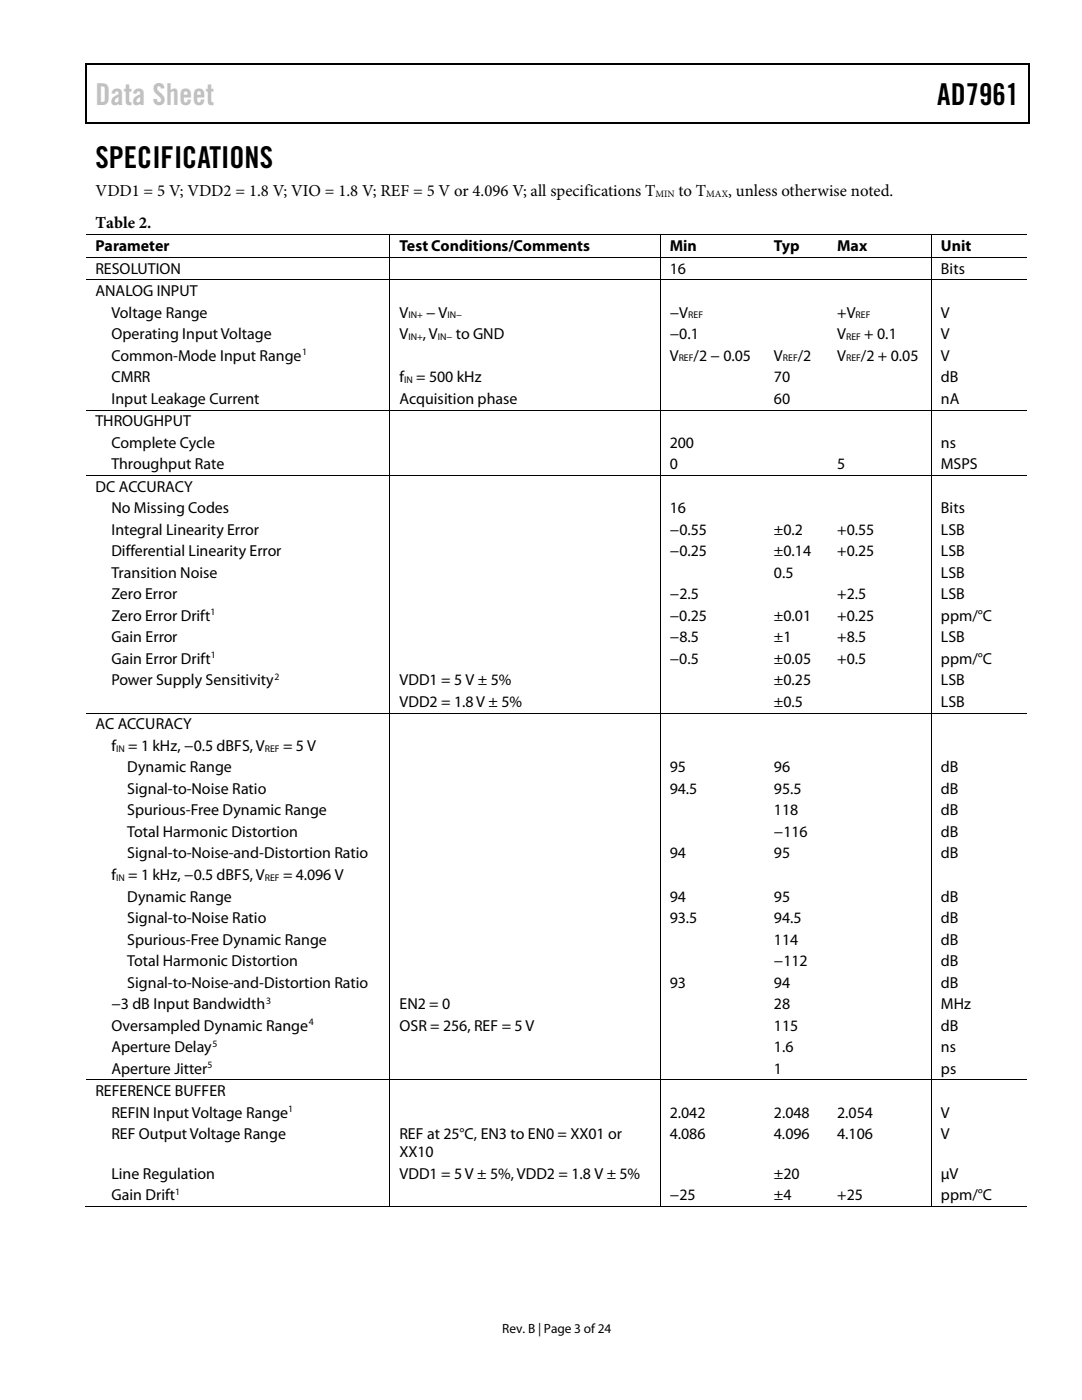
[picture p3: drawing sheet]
<svg xmlns="http://www.w3.org/2000/svg" width="216mm" height="279mm" viewBox="0 0 216 279" stroke-linecap="round" stroke-linejoin="round" font-family="sans-serif">
<defs><g id="words">
<text font-size="6" fill="#c1c1c1" x="19" y="20.9">Data Sheet</text>
<g font-size="6">
<text x="187" y="20.9">AD7961</text>
<text x="19" y="33.6">SPECIFICATIONS</text>
</g>
<g font-size="3.3">
<text x="19" y="39.2">VDD1 = 5 V; VDD2 = 1.8 V; VIO = 1.8 V; REF = 5 V or 4.096 V; all specifications T</text>
<text x="135.4" y="39.2">to T</text>
<text x="145.3" y="39.2">, unless otherwise noted.</text>
<text x="19" y="45.6">Table 2.</text>
</g>
<g font-size="3.2">
<text x="19" y="50.1">Parameter</text>
<text x="79.7" y="50.1">Test Conditions/Comments</text>
<text x="133.6" y="50.1">Min</text>
<text x="154.4" y="50.1">Typ</text>
<text x="167" y="50.1">Max</text>
<text x="187.8" y="50.1">Unit</text>
<text x="19" y="54.6">RESOLUTION</text>
<text x="19" y="59.1">ANALOG INPUT</text>
<text x="133.6" y="54.6">16</text>
<text x="187.7" y="54.6">Bits</text>
<text x="22.2" y="63.4">Voltage Range</text>
<text x="79.7" y="63.4">V</text>
<text x="85" y="63.4">− V</text>
<text x="133.6" y="63.4">−V</text>
<text x="167" y="63.4">+V</text>
<text x="187.7" y="63.4">V</text>
<text x="22.2" y="67.7">Operating Input Voltage</text>
<text x="22.2" y="72">Common-Mode Input Range</text>
<text x="79.7" y="67.7">V</text>
<text x="84.4" y="67.7">, V</text>
<text x="90.9" y="67.7">to GND</text>
<text x="133.6" y="67.7">−0.1</text>
<text x="133.6" y="72">V</text>
<text x="138.4" y="72">/2 − 0.05</text>
<text x="154.4" y="72">V</text>
<text x="159.2" y="72">/2</text>
<text x="167" y="67.7">V</text>
<text x="167" y="72">V</text>
<text x="171.8" y="72">/2 + 0.05</text>
<text x="172.5" y="67.7">+ 0.1</text>
<text x="187.7" y="67.7">V</text>
<text x="187.7" y="72">V</text>
<text x="22.2" y="76.3">CMRR</text>
<text x="79.7" y="76.3">f</text>
<text x="83.1" y="76.3">= 500 kHz</text>
<text x="154.4" y="76.3">70</text>
<text x="187.7" y="76.3">dB</text>
<text x="22.2" y="80.6">Input Leakage Current</text>
<text x="79.7" y="80.6">Acquisition phase</text>
<text x="154.4" y="80.6">60</text>
<text x="187.8" y="80.6">nA</text>
<text x="19" y="85">THROUGHPUT</text>
<text x="22.2" y="89.3">Complete Cycle</text>
<text x="133.6" y="89.3">200</text>
<text x="187.7" y="89.3">ns</text>
<text x="22.2" y="93.6">Throughput Rate</text>
<text x="133.6" y="93.6">0</text>
<text x="167" y="93.6">5</text>
<text x="187.7" y="93.6">MSPS</text>
<text x="19" y="98.1">DC ACCURACY</text>
<text x="22.2" y="102.4">No Missing Codes</text>
<text x="22.2" y="106.7">Integral Linearity Error</text>
<text x="133.6" y="106.7">−0.55</text>
<text x="133.6" y="102.4">16</text>
<text x="154.4" y="106.7">±0.2</text>
<text x="167.1" y="106.7">+0.55</text>
<text x="187.8" y="102.4">Bits</text>
<text x="187.8" y="106.7">LSB</text>
<text x="22.2" y="111">Differential Linearity Error</text>
<text x="133.6" y="111">−0.25</text>
<text x="154.4" y="111">±0.14</text>
<text x="167.1" y="111">+0.25</text>
<text x="187.8" y="111">LSB</text>
<text x="22.2" y="115.3">Transition Noise</text>
<text x="22.2" y="119.6">Zero Error</text>
<text x="133.6" y="119.6">−2.5</text>
<text x="154.4" y="115.3">0.5</text>
<text x="167" y="119.6">+2.5</text>
<text x="187.8" y="115.3">LSB</text>
<text x="187.8" y="119.6">LSB</text>
<text x="22.2" y="123.9">Zero Error Drift</text>
<text x="133.6" y="123.9">−0.25</text>
<text x="154.4" y="123.9">±0.01</text>
<text x="167.1" y="123.9">+0.25</text>
<text x="187.8" y="123.9">ppm/°C</text>
<text x="22.2" y="128.2">Gain Error</text>
<text x="133.6" y="128.2">−8.5</text>
<text x="154.4" y="128.2">±1</text>
<text x="167.1" y="128.2">+8.5</text>
<text x="187.8" y="128.2">LSB</text>
<text x="22.2" y="132.5">Gain Error Drift</text>
<text x="22.2" y="136.8">Power Supply Sensitivity</text>
<text x="79.7" y="136.8">VDD1 = 5 V ± 5%</text>
<text x="133.6" y="132.5">−0.5</text>
<text x="154.4" y="136.8">±0.25</text>
<text x="154.4" y="132.5">±0.05</text>
<text x="167.1" y="132.5">+0.5</text>
<text x="187.7" y="136.8">LSB</text>
<text x="187.8" y="132.5">ppm/°C</text>
<text x="79.7" y="141.1">VDD2 = 1.8 V ± 5%</text>
<text x="154.4" y="141.1">±0.5</text>
<text x="187.8" y="141.1">LSB</text>
<text x="19" y="145.5">AC ACCURACY</text>
<text x="22.2" y="149.9">f</text>
<text x="25.6" y="149.9">= 1 kHz, −0.5 dBFS, V</text>
<text x="56.5" y="149.9">= 5 V</text>
<text x="25.4" y="154.1">Dynamic Range</text>
<text x="133.6" y="154.1">95</text>
<text x="154.4" y="154.1">96</text>
<text x="187.7" y="154.1">dB</text>
<text x="25.4" y="158.5">Signal-to-Noise Ratio</text>
<text x="133.6" y="158.5">94.5</text>
<text x="154.4" y="158.5">95.5</text>
<text x="187.8" y="158.5">dB</text>
<text x="25.4" y="162.7">Spurious-Free Dynamic Range</text>
<text x="25.4" y="167">Total Harmonic Distortion</text>
<text x="154.4" y="162.7">118</text>
<text x="154.4" y="167">−116</text>
<text x="187.7" y="162.7">dB</text>
<text x="187.8" y="167">dB</text>
<text x="25.4" y="171.3">Signal-to-Noise-and-Distortion Ratio</text>
<text x="133.6" y="171.3">94</text>
<text x="154.4" y="171.3">95</text>
<text x="187.8" y="171.3">dB</text>
<text x="22.2" y="175.6">f</text>
<text x="25.4" y="179.9">Dynamic Range</text>
<text x="25.6" y="175.6">= 1 kHz, −0.5 dBFS, V</text>
<text x="56.5" y="175.6">= 4.096 V</text>
<text x="133.6" y="179.9">94</text>
<text x="154.4" y="179.9">95</text>
<text x="187.8" y="179.9">dB</text>
<text x="25.4" y="184.2">Signal-to-Noise Ratio</text>
<text x="133.6" y="184.2">93.5</text>
<text x="154.4" y="184.2">94.5</text>
<text x="187.8" y="184.2">dB</text>
<text x="25.4" y="188.5">Spurious-Free Dynamic Range</text>
<text x="154.4" y="188.5">114</text>
<text x="187.8" y="188.5">dB</text>
<text x="25.4" y="192.8">Total Harmonic Distortion</text>
<text x="25.4" y="197.1">Signal-to-Noise-and-Distortion Ratio</text>
<text x="133.6" y="197.1">93</text>
<text x="154.4" y="192.8">−112</text>
<text x="154.4" y="197.1">94</text>
<text x="187.8" y="192.8">dB</text>
<text x="187.8" y="197.1">dB</text>
<text x="22.2" y="201.4">−3 dB Input Bandwidth</text>
<text x="79.7" y="201.4">EN2 = 0</text>
<text x="154.4" y="201.4">28</text>
<text x="187.8" y="201.4">MHz</text>
<text x="22.2" y="205.7">Oversampled Dynamic Range</text>
<text x="22.2" y="210">Aperture Delay</text>
<text x="79.7" y="205.7">OSR = 256, REF = 5 V</text>
<text x="154.4" y="205.7">115</text>
<text x="154.4" y="210">1.6</text>
<text x="187.7" y="205.7">dB</text>
<text x="187.8" y="210">ns</text>
<text x="22.2" y="214.3">Aperture Jitter</text>
<text x="154.4" y="214.3">1</text>
<text x="187.8" y="214.3">ps</text>
<text x="19" y="218.8">REFERENCE BUFFER</text>
<text x="22.2" y="223.1">REFIN Input Voltage Range</text>
<text x="22.2" y="227.4">REF Output Voltage Range</text>
<text x="79.7" y="227.4">REF at 25°C, EN3 to EN0 = XX01 or</text>
<text x="133.6" y="227.4">4.086</text>
<text x="133.6" y="223.1">2.042</text>
<text x="154.4" y="227.4">4.096</text>
<text x="154.4" y="223.1">2.048</text>
<text x="167" y="227.4">4.106</text>
<text x="167" y="223.1">2.054</text>
<text x="187.7" y="227.4">V</text>
<text x="187.7" y="223.1">V</text>
<text x="79.7" y="231">XX10</text>
<text x="22.2" y="235.2">Line Regulation</text>
<text x="22.2" y="239.5">Gain Drift</text>
<text x="79.7" y="235.2">VDD1 = 5 V ± 5%, VDD2 = 1.8 V ± 5%</text>
<text x="133.6" y="239.5">−25</text>
<text x="154.4" y="235.2">±20</text>
<text x="154.4" y="239.5">±4</text>
<text x="167.1" y="239.5">+25</text>
<text x="187.8" y="235.2">µV</text>
<text x="187.8" y="239.5">ppm/°C</text>
</g>
<text font-size="2.7" x="100.2" y="266">Rev. B | Page 3 of24</text>
<g font-size="1.9">
<text x="130.8" y="39.4">MIN</text>
<text x="140.9" y="39.4">MAX</text>
<text x="81.5" y="63.5">IN+</text>
<text x="89.3" y="63.5">IN−</text>
<text x="137.3" y="63.5">REF</text>
<text x="170.7" y="63.5">REF</text>
<text x="60.3" y="70.9">1</text>
<text x="81.5" y="67.9">IN+</text>
<text x="87.4" y="67.9">IN−</text>
<text x="168.8" y="67.9">REF</text>
<text x="80.6" y="76.5">IN</text>
<text x="135.4" y="72.1">REF</text>
<text x="156.2" y="72.1">REF</text>
<text x="168.8" y="72.1">REF</text>
<text x="42" y="122.8">1</text>
<text x="42" y="131.4">1</text>
<text x="54.8" y="135.7">2</text>
<text x="23.2" y="150">IN</text>
<text x="52.8" y="150">REF</text>
<text x="23.2" y="175.8">IN</text>
<text x="52.8" y="175.8">REF</text>
<text x="53.1" y="200.3">3</text>
<text x="42.4" y="208.9">5</text>
<text x="61.6" y="204.6">4</text>
<text x="41.4" y="213.2">5</text>
<text x="57.5" y="222">1</text>
<text x="35" y="238.5">1</text>
</g>
</g></defs>
<g fill="#000">
<path d="M17 12.7h.3v1h-.3zM17 12.7h.3v.3h-.3zM82.7 12.7h.2v.3h-.2zM205.2 12.7h.2v1h-.2zM205.2 12.7h.2v.3h-.2zM17 24.4h.3v.2h-.3zM82.4 24.4h.3v.2h-.3zM205.2 24.4h.2v.2h-.2zM77.7 46.8h.2v.1h-.2zM77.7 51.3h.2v.2h-.2zM77.7 55.8h.2v.2h-.2zM131.7 46.8h.2v.1h-.2z"/>
<path d="M131.7 51.3h.2v.2h-.2zM131.7 55.8h.2v.2h-.2zM152.5 46.8h.2v.1h-.2zM152.5 51.3h.2v.2h-.2zM152.5 55.8h.2v.2h-.2zM165.1 46.8h.2v.1h-.2zM165.1 51.3h.2v.2h-.2zM165.1 55.8h.2v.2h-.2zM185.8 46.8h.1v.1h-.1zM185.8 51.3h.1v.2h-.1zM185.8 55.8h.1v.2h-.1zM77.7 81.7h.2v.2h-.2z"/>
<path d="M77.7 94.8h.2v.2h-.2zM131.7 81.7h.2v.2h-.2zM131.7 94.8h.2v.2h-.2zM152.5 81.7h.2v.2h-.2zM152.5 94.8h.2v.2h-.2zM165.1 81.7h.2v.2h-.2zM165.1 94.8h.2v.2h-.2zM185.8 81.7h.1v.2h-.1zM185.8 94.8h.1v.2h-.1zM77.7 142.2h.2v.2h-.2zM131.7 142.2h.2v.2h-.2zM152.5 142.2h.2v.2h-.2z"/>
<path d="M165.1 142.2h.2v.2h-.2zM185.8 142.2h.1v.2h-.1zM77.7 215.4h.2v.2h-.2zM131.7 215.4h.2v.2h-.2zM152.5 215.4h.2v.2h-.2zM165.1 215.4h.2v.2h-.2zM185.8 215.4h.1v.2h-.1zM77.7 240.7h.2v.2h-.2zM131.7 240.7h.2v.2h-.2zM152.3 240.7h.1v.2h-.1zM164.9 240.7h.2v.2h-.2zM185.8 240.7h.1v.2h-.1z"/>
</g>
<path d="M17.1 13.7v10.7M17.3 12.8h65.4M82.9 12.8h122.3M205.3 13.7v10.7M17.3 24.5h187.9" fill="none" stroke="#000" stroke-width=".25"/>
<g fill="none" stroke="#000" stroke-width=".2">
<path d="M17.1 46.9h60.6M17.1 51.4h60.6M17.1 55.9h60.6M77.8 46.9v4.4M77.8 51.5v4.3M77.8 56v25.7M77.9 46.9h53.8M77.9 51.4h53.8M77.9 55.9h53.8M131.8 46.9v4.4M131.8 51.5v4.3M131.8 56v25.7"/>
<path d="M131.9 46.9h20.6M131.9 51.4h20.6M131.9 55.9h20.6M152.7 46.9h12.4M152.7 51.4h12.4M152.7 55.9h12.4M165.3 46.9h20.5M165.3 51.4h20.5M165.3 55.9h20.5M185.8 46.9v4.4M185.8 51.5v4.3M185.8 56v25.7"/>
<path d="M185.9 46.9h18.9M185.9 51.4h18.9M185.9 55.9h18.9M17.1 81.8h60.6M17.1 94.9h60.6M77.8 81.9v12.9M77.8 95v47.2M77.9 81.8h53.8M77.9 94.9h53.8M131.8 81.9v12.9M131.8 95v47.2M131.9 81.8h20.6"/>
<path d="M131.9 94.9h20.6M152.7 81.8h12.4M152.7 94.9h12.4M165.3 81.8h20.5M165.3 94.9h20.5M185.8 81.9v12.9M185.8 95v47.2M185.9 81.8h18.9M185.9 94.9h18.9M17.1 142.3h60.6M77.8 142.4v73M77.9 142.3h53.8"/>
<path d="M131.8 142.4v73M131.9 142.3h20.6M152.7 142.3h12.4M165.3 142.3h20.5M185.8 142.4v73M185.9 142.3h18.9M17.1 215.5h60.6M77.8 215.6v25.1M77.9 215.5h53.8M131.8 215.6v25.1M131.9 215.5h20.6M152.7 215.5h12.4"/>
<path d="M165.3 215.5h20.5M185.8 215.6v25.1M185.9 215.5h18.9M16.9 240.8h60.8M77.9 240.8h53.8M131.9 240.8h53.9M185.9 240.8h18.9"/>
</g>
<use href="#words"/>
</svg>
